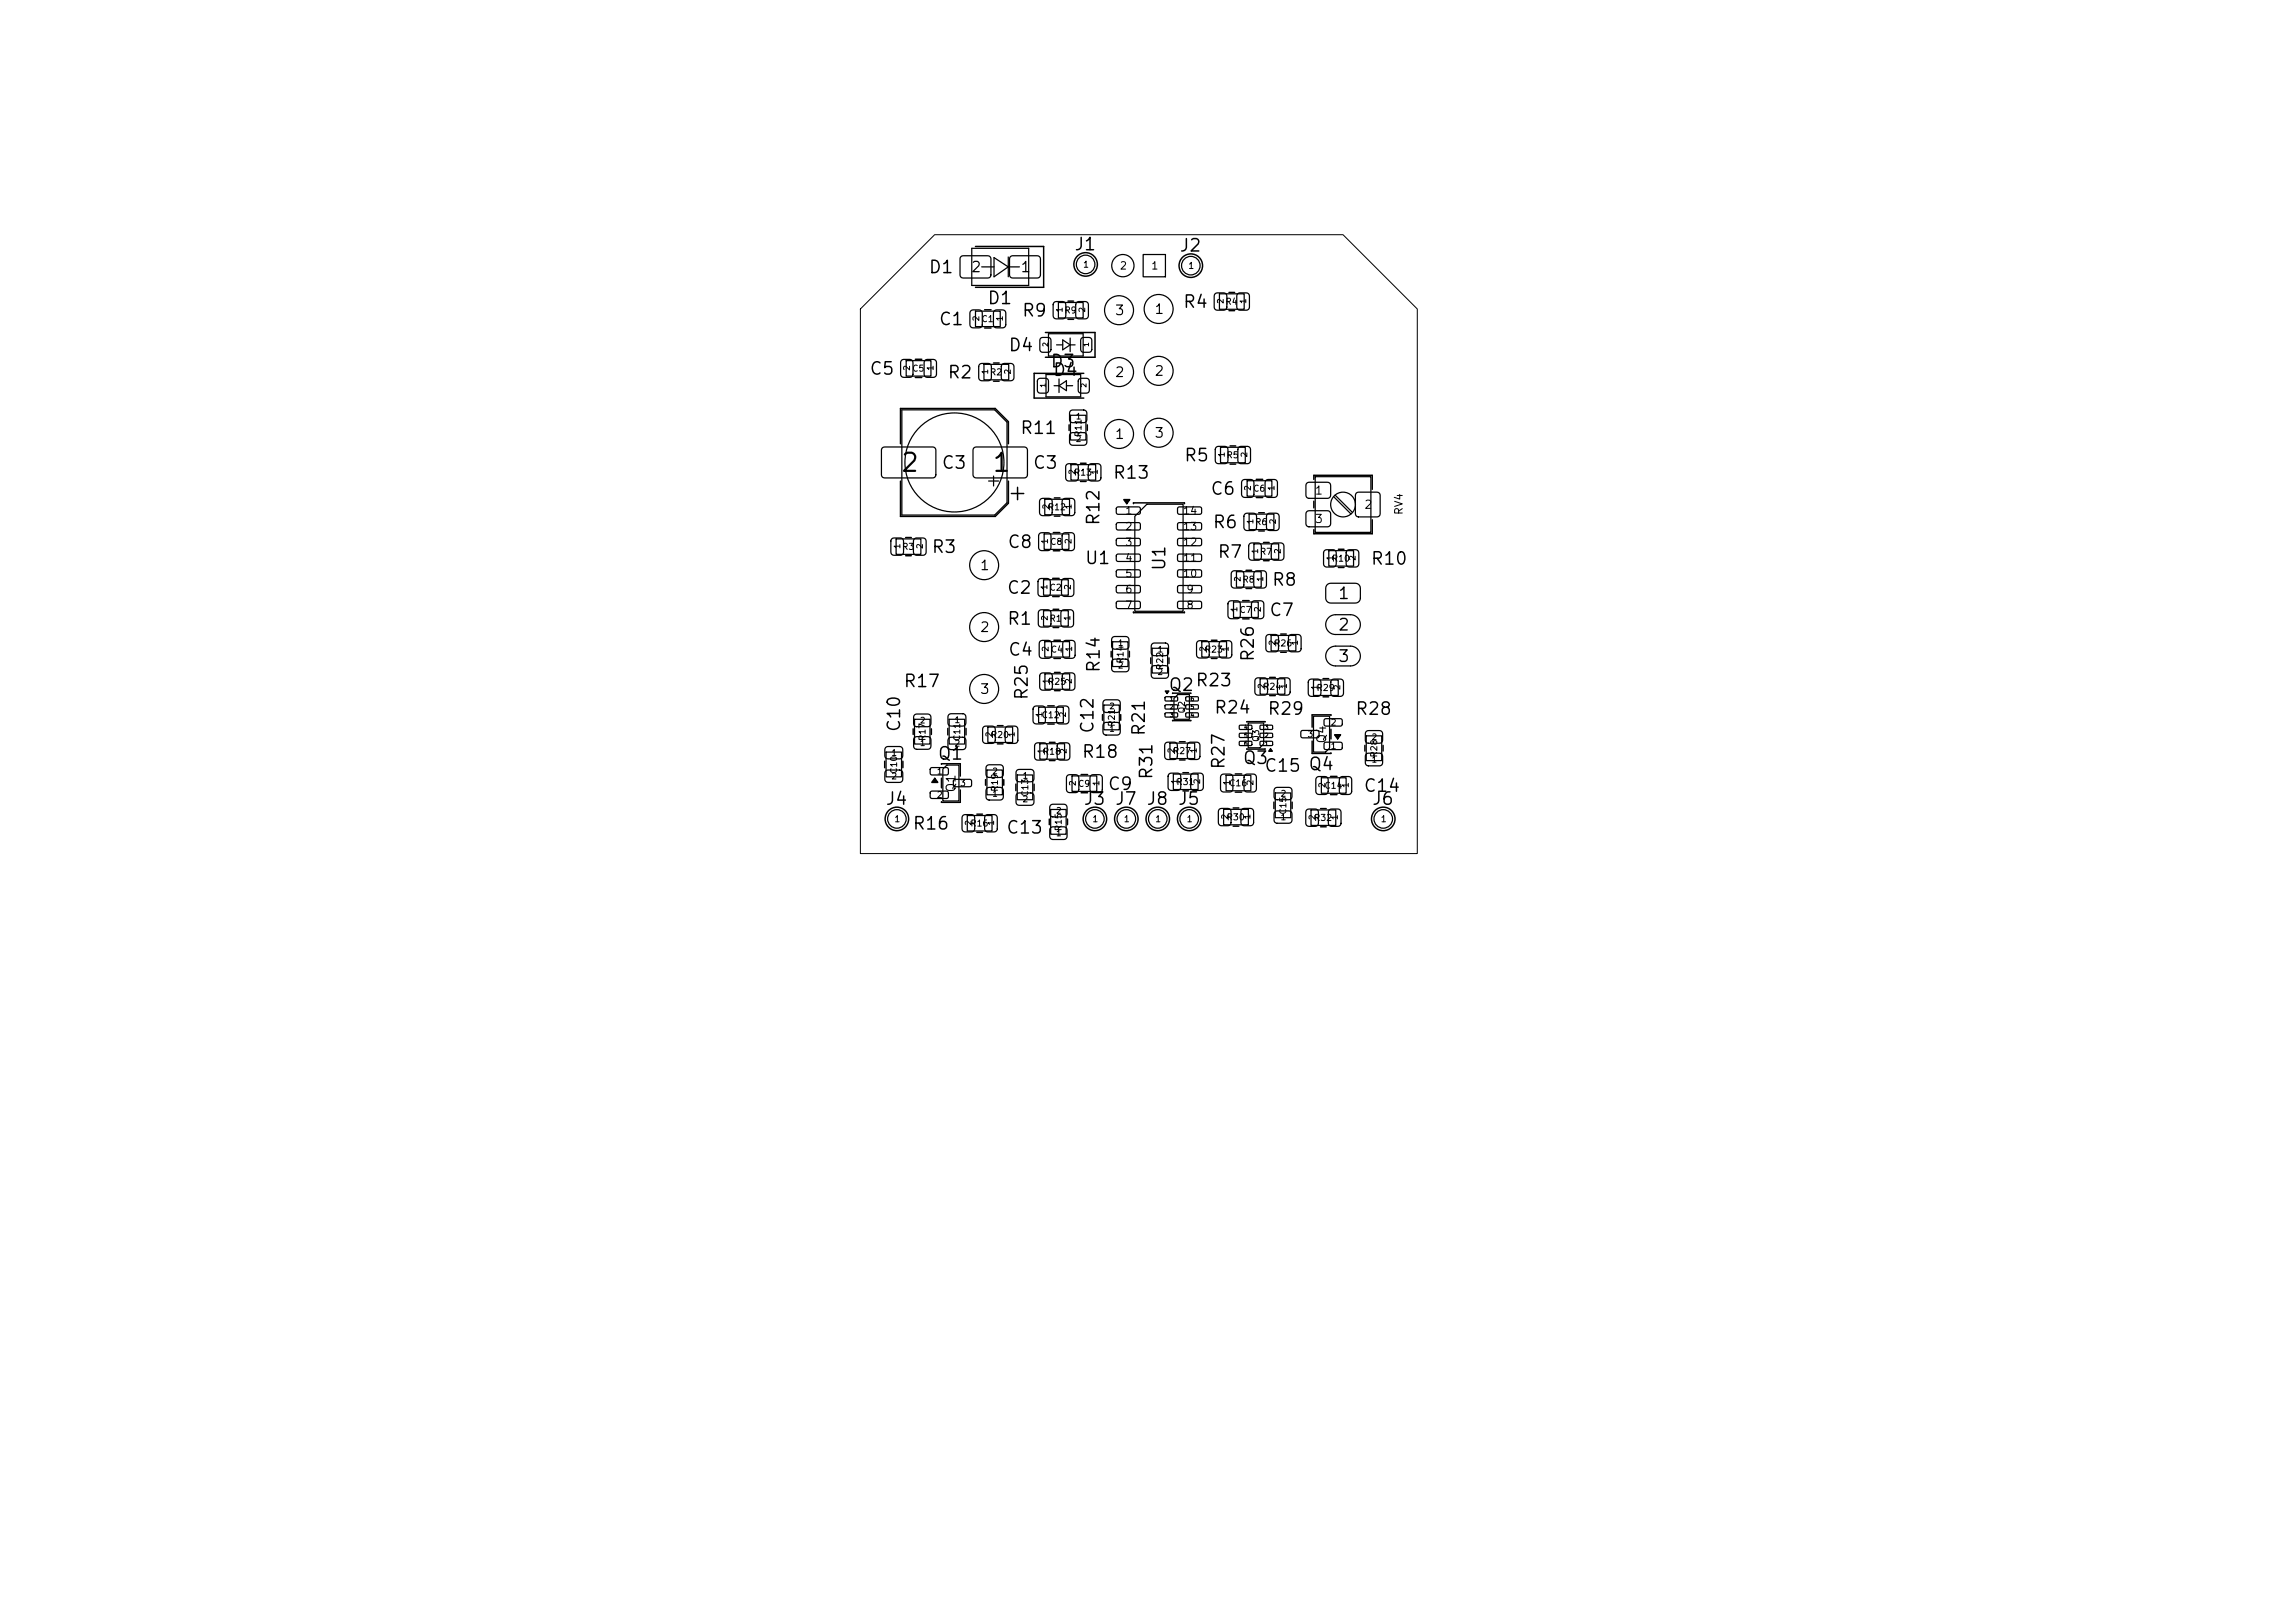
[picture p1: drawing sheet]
<svg xmlns="http://www.w3.org/2000/svg" width="297mm" height="210mm" viewBox="0 0 297 210" stroke-linecap="round" stroke-linejoin="round" font-family="sans-serif">
<defs><g id="words">
<g font-size="2.3">
<text x="116.4" y="61.6">2</text>
<text x="128.3" y="61.6">1</text>
</g>
<g font-size="1.6">
<text x="120.1" y="35.8">D1</text>
<text x="138.9" y="32.8">J1</text>
<text x="152.5" y="33">J2</text>
<text x="127.7" y="39.8">D1</text>
<text x="132.2" y="41.4">R9</text>
<text x="153" y="40.2">R4</text>
<text x="121.4" y="42.5">C1</text>
<text x="130.4" y="45.8">D4</text>
<text x="135.8" y="47.9">D3</text>
<text x="112.4" y="48.9">C5</text>
<text x="122.5" y="49.4">R2</text>
<text x="136.2" y="49.1">D4</text>
<text x="131.9" y="56.6">R11</text>
<text x="121.8" y="61.1">C3</text>
<text x="133.6" y="61.1">C3</text>
<text x="143.9" y="62.3">R13</text>
<text x="153.1" y="60.1">R5</text>
<text x="156.5" y="64.4">C6</text>
<text x="120.5" y="72">R3</text>
<text x="130.3" y="71.3">C8</text>
<text x="142.7" y="68.1" transform="rotate(-90 142.7 68.1)">R12</text>
<text x="156.8" y="68.8">R6</text>
<text x="130.2" y="77.2">C2</text>
<text x="140.3" y="73.4">U1</text>
<text x="151.2" y="74" transform="rotate(-90 151.2 74)">U1</text>
<text x="157.5" y="72.6">R7</text>
<text x="164.5" y="76.2">R8</text>
<text x="177.3" y="73.5">R10</text>
<text x="130.2" y="81.2">R1</text>
<text x="164.2" y="80.1">C7</text>
<text x="116.8" y="89.3">R17</text>
<text x="130.4" y="85.2">C4</text>
<text x="142.7" y="87.2" transform="rotate(-90 142.7 87.2)">R14</text>
<text x="151.1" y="89.8">Q2</text>
<text x="154.6" y="89.2">R23</text>
<text x="162.7" y="85.7" transform="rotate(-90 162.7 85.7)">R26</text>
<text x="116.9" y="94.8" transform="rotate(-90 116.9 94.8)">C10</text>
<text x="133.4" y="90.7" transform="rotate(-90 133.4 90.7)">R25</text>
<text x="141.9" y="95" transform="rotate(-90 141.9 95)">C12</text>
<text x="148.6" y="95.4" transform="rotate(-90 148.6 95.4)">R21</text>
<text x="157" y="92.7">R24</text>
<text x="163.9" y="92.9">R29</text>
<text x="175.3" y="92.9">R28</text>
<text x="121.3" y="98.7">Q1</text>
<text x="139.9" y="98.5">R18</text>
<text x="149.5" y="101" transform="rotate(-90 149.5 101)">R31</text>
<text x="158.9" y="99.7" transform="rotate(-90 158.9 99.7)">R27</text>
<text x="160.7" y="99.3">Q3</text>
<text x="163.5" y="100.3">C15 Q4</text>
<text x="114.5" y="104.5">J4</text>
<text x="118" y="107.8">R16</text>
<text x="140.1" y="104.5">J3 J7 J8 J5</text>
<text x="143.3" y="102.6">C9</text>
<text x="176.4" y="102.9">C14</text>
<text x="177.4" y="104.5">J6</text>
<text x="130.1" y="108.3">C13</text>
</g>
<g font-size="1.5">
<text x="173.1" y="77.9">1</text>
<text x="173.1" y="82">2</text>
<text x="173.1" y="86">3</text>
</g>
<g font-size="1.3">
<text x="125.6" y="35.6">2</text>
<text x="132" y="35.6">1</text>
</g>
<g font-size="1.2">
<text x="144.2" y="41.1">3</text>
<text x="149.3" y="40.9">1</text>
<text x="144.2" y="49.1">2</text>
<text x="149.3" y="48.9">2</text>
<text x="144.2" y="57.1">1</text>
<text x="149.3" y="57">3</text>
<text x="126.7" y="74.1">1</text>
<text x="126.7" y="82.1">2</text>
<text x="126.7" y="90.1">3</text>
<text x="171.9" y="96.3" transform="rotate(-90 171.9 96.3)">Q4</text>
<text x="123.9" y="102.6" transform="rotate(-90 123.9 102.6)">Q1</text>
</g>
<g font-size="1.1">
<text x="170.1" y="64.3">1</text>
<text x="170.1" y="67.9">3</text>
<text x="176.5" y="66.1">2</text>
</g>
<g font-size="1">
<text x="144.8" y="35.1">2</text>
<text x="148.9" y="35.1">1</text>
<text x="145.5" y="66.8">1</text>
<text x="145.5" y="68.8">2</text>
<text x="145.5" y="70.9">3</text>
<text x="153" y="70.9">12</text>
<text x="153" y="68.8">13</text>
<text x="153" y="66.8">14</text>
<text x="181.8" y="66.7" transform="rotate(-90 181.8 66.7)">RV4</text>
<text x="145.5" y="72.9">4</text>
<text x="145.5" y="74.9">5</text>
<text x="145.5" y="77">6</text>
<text x="153" y="74.9">10</text>
<text x="153" y="72.9">11</text>
<text x="153.5" y="77">9</text>
<text x="145.5" y="79">7</text>
<text x="153.5" y="79">8</text>
</g>
<g font-size=".8">
<text x="140.1" y="34.8">1</text>
<text x="153.7" y="35">1</text>
<text x="126.9" y="41.6" transform="rotate(-90 126.9 41.6)">2</text>
<text x="126.9" y="41.9">C1</text>
<text x="130" y="41.6" transform="rotate(-90 130 41.6)">1</text>
<text x="137.7" y="40.8">R9</text>
<text x="158.5" y="39.6">R4</text>
<text x="117.9" y="48.1" transform="rotate(-90 117.9 48.1)">2</text>
<text x="118" y="48.3">C5</text>
<text x="121" y="48.1" transform="rotate(-90 121 48.1)">1</text>
<text x="128" y="48.8">R2</text>
<text x="140.1" y="56.6" transform="rotate(-90 140.1 56.6)">R11</text>
<text x="158.7" y="59.5">R5</text>
<text x="138.9" y="61.7">R13</text>
<text x="162.1" y="63.6" transform="rotate(-90 162.1 63.6)">2</text>
<text x="162.1" y="63.8">C6</text>
<text x="165.1" y="63.6" transform="rotate(-90 165.1 63.6)">1</text>
<text x="116.7" y="71.3">R3</text>
<text x="135.5" y="66.2">R12</text>
<text x="135.8" y="70.5" transform="rotate(-90 135.8 70.5)">1</text>
<text x="135.8" y="70.7">C8</text>
<text x="138.8" y="70.5" transform="rotate(-90 138.8 70.5)">2</text>
<text x="162.4" y="68.1">R6</text>
<text x="163" y="72">R7</text>
<text x="135.7" y="76.4" transform="rotate(-90 135.7 76.4)">1</text>
<text x="135.8" y="76.6">C2</text>
<text x="138.8" y="76.4" transform="rotate(-90 138.8 76.4)">2</text>
<text x="160.7" y="75.6">R8</text>
<text x="172.3" y="72.9">R10</text>
<text x="135.8" y="80.6">R1</text>
<text x="160.3" y="79.3" transform="rotate(-90 160.3 79.3)">1</text>
<text x="160.3" y="79.5">C7</text>
<text x="163.3" y="79.3" transform="rotate(-90 163.3 79.3)">2</text>
<text x="164.8" y="83.8">R26</text>
<text x="135.6" y="88.8">R25</text>
<text x="135.9" y="84.4" transform="rotate(-90 135.9 84.4)">2</text>
<text x="135.9" y="84.6">C4</text>
<text x="138.9" y="84.4" transform="rotate(-90 138.9 84.4)">1</text>
<text x="145.6" y="85.9" transform="rotate(-90 145.6 85.9)">R14</text>
<text x="150.7" y="86.8" transform="rotate(-90 150.7 86.8)">R22</text>
<text x="155.9" y="84.6">R23</text>
<text x="163.4" y="89.4">R24</text>
<text x="170.3" y="89.6">R29</text>
<text x="120" y="95.9" transform="rotate(-90 120 95.9)">R17</text>
<text x="123.4" y="93.7">1</text>
<text x="124.4" y="95.9" transform="rotate(-90 124.4 95.9)">C11</text>
<text x="128.2" y="95.7">R20</text>
<text x="134.7" y="93.1">C12</text>
<text x="135.1" y="92.9" transform="rotate(-90 135.1 92.9)">1</text>
<text x="138.1" y="92.9" transform="rotate(-90 138.1 92.9)">2</text>
<text x="144.5" y="94.1" transform="rotate(-90 144.5 94.1)">R21</text>
<text x="153.5" y="92.4" transform="rotate(-90 153.5 92.4)">Q2</text>
<text x="169.1" y="95.6">3</text>
<text x="172.1" y="94.1">2</text>
<text x="115.3" y="98">1</text>
<text x="115.3" y="101">2</text>
<text x="116.3" y="100.2" transform="rotate(-90 116.3 100.2)">C10</text>
<text x="121.2" y="100.4">1</text>
<text x="123.4" y="96.8">2</text>
<text x="124.2" y="101.9">3</text>
<text x="132.3" y="101">1</text>
<text x="134.9" y="97.8">R18</text>
<text x="139.4" y="101.8" transform="rotate(-90 139.4 101.8)">2</text>
<text x="142.4" y="101.8" transform="rotate(-90 142.4 101.8)">1</text>
<text x="151.7" y="97.8">R27</text>
<text x="152.2" y="101.8">R31</text>
<text x="159" y="101.9">C16</text>
<text x="159.3" y="101.7" transform="rotate(-90 159.3 101.7)">1</text>
<text x="162.4" y="101.7" transform="rotate(-90 162.4 101.7)">2</text>
<text x="163.1" y="96.1" transform="rotate(-90 163.1 96.1)">Q3</text>
<text x="172.1" y="97.1">1</text>
<text x="178.4" y="98.1" transform="rotate(-90 178.4 98.1)">R28</text>
<text x="115.7" y="106.6">1</text>
<text x="121.2" y="103.4">2</text>
<text x="125.5" y="107.1">R16</text>
<text x="129.3" y="102.5" transform="rotate(-90 129.3 102.5)">R19</text>
<text x="132.3" y="104">2</text>
<text x="133.3" y="103.2" transform="rotate(-90 133.3 103.2)">C13</text>
<text x="137.6" y="107.6" transform="rotate(-90 137.6 107.6)">R15</text>
<text x="139.4" y="102">C9</text>
<text x="141.3" y="106.6">1</text>
<text x="145.4" y="106.6">1</text>
<text x="149.4" y="106.6">1</text>
<text x="153.5" y="106.6">1</text>
<text x="158.7" y="106.3">R30</text>
<text x="165.7" y="106.3">1</text>
<text x="165.7" y="103.3">2</text>
<text x="166.7" y="105.5" transform="rotate(-90 166.7 105.5)">C15</text>
<text x="170" y="106.4">R32</text>
<text x="171.3" y="102.3">C14</text>
<text x="171.7" y="102" transform="rotate(-90 171.7 102)">2</text>
<text x="174.7" y="102" transform="rotate(-90 174.7 102)">1</text>
<text x="178.6" y="106.6">1</text>
</g>
<g font-size=".7">
<text x="137.7" y="40.5" transform="rotate(-90 137.7 40.5)">1</text>
<text x="140.6" y="40.5" transform="rotate(-90 140.6 40.5)">2</text>
<text x="158.5" y="39.4" transform="rotate(-90 158.5 39.4)">2</text>
<text x="161.4" y="39.4" transform="rotate(-90 161.4 39.4)">1</text>
<text x="128" y="48.5" transform="rotate(-90 128 48.5)">1</text>
<text x="131" y="48.5" transform="rotate(-90 131 48.5)">2</text>
<text x="139.2" y="54.4">1</text>
<text x="139.2" y="57.4">2</text>
<text x="158.7" y="59.3" transform="rotate(-90 158.7 59.3)">1</text>
<text x="161.6" y="59.3" transform="rotate(-90 161.6 59.3)">2</text>
<text x="135.9" y="66" transform="rotate(-90 135.9 66)">2</text>
<text x="138.8" y="66" transform="rotate(-90 138.8 66)">1</text>
<text x="139.3" y="61.5" transform="rotate(-90 139.3 61.5)">2</text>
<text x="142.2" y="61.5" transform="rotate(-90 142.2 61.5)">1</text>
<text x="116.7" y="71.1" transform="rotate(-90 116.7 71.1)">1</text>
<text x="119.6" y="71.1" transform="rotate(-90 119.6 71.1)">2</text>
<text x="162.4" y="67.9" transform="rotate(-90 162.4 67.9)">1</text>
<text x="163" y="71.7" transform="rotate(-90 163 71.7)">1</text>
<text x="165.3" y="67.9" transform="rotate(-90 165.3 67.9)">2</text>
<text x="165.9" y="71.7" transform="rotate(-90 165.9 71.7)">2</text>
<text x="160.7" y="75.3" transform="rotate(-90 160.7 75.3)">2</text>
<text x="163.6" y="75.3" transform="rotate(-90 163.6 75.3)">1</text>
<text x="172.7" y="72.6" transform="rotate(-90 172.7 72.6)">1</text>
<text x="175.6" y="72.6" transform="rotate(-90 175.6 72.6)">2</text>
<text x="135.8" y="80.4" transform="rotate(-90 135.8 80.4)">2</text>
<text x="138.7" y="80.4" transform="rotate(-90 138.7 80.4)">1</text>
<text x="144.6" y="83.8">1</text>
<text x="165.2" y="83.6" transform="rotate(-90 165.2 83.6)">2</text>
<text x="168.1" y="83.6" transform="rotate(-90 168.1 83.6)">1</text>
<text x="135.9" y="88.6" transform="rotate(-90 135.9 88.6)">1</text>
<text x="138.9" y="88.6" transform="rotate(-90 138.9 88.6)">2</text>
<text x="144.6" y="86.7">2</text>
<text x="149.7" y="84.6">1</text>
<text x="149.7" y="87.5">2</text>
<text x="156.2" y="84.4" transform="rotate(-90 156.2 84.4)">2</text>
<text x="159.2" y="84.4" transform="rotate(-90 159.2 84.4)">1</text>
<text x="163.8" y="89.2" transform="rotate(-90 163.8 89.2)">2</text>
<text x="166.7" y="89.2" transform="rotate(-90 166.7 89.2)">1</text>
<text x="170.7" y="89.4" transform="rotate(-90 170.7 89.4)">1</text>
<text x="173.6" y="89.4" transform="rotate(-90 173.6 89.4)">2</text>
<text x="119" y="93.8">2</text>
<text x="128.6" y="95.4" transform="rotate(-90 128.6 95.4)">2</text>
<text x="131.5" y="95.4" transform="rotate(-90 131.5 95.4)">1</text>
<text x="143.5" y="94.9">1</text>
<text x="143.5" y="91.9">2</text>
<text x="177.4" y="95.9">2</text>
<text x="119" y="96.7">1</text>
<text x="128.3" y="100.4">2</text>
<text x="135.3" y="97.6" transform="rotate(-90 135.3 97.6)">1</text>
<text x="138.2" y="97.6" transform="rotate(-90 138.2 97.6)">2</text>
<text x="152.1" y="97.5" transform="rotate(-90 152.1 97.5)">2</text>
<text x="152.6" y="101.5" transform="rotate(-90 152.6 101.5)">1</text>
<text x="155" y="97.5" transform="rotate(-90 155 97.5)">1</text>
<text x="155.5" y="101.5" transform="rotate(-90 155.5 101.5)">2</text>
<text x="177.4" y="98.8">1</text>
<text x="125.9" y="106.9" transform="rotate(-90 125.9 106.9)">2</text>
<text x="128.3" y="103.3">1</text>
<text x="128.8" y="106.9" transform="rotate(-90 128.8 106.9)">1</text>
<text x="136.6" y="105.5">2</text>
<text x="159.1" y="106.1" transform="rotate(-90 159.1 106.1)">2</text>
<text x="162" y="106.1" transform="rotate(-90 162 106.1)">1</text>
<text x="170.4" y="106.2" transform="rotate(-90 170.4 106.2)">2</text>
<text x="173.3" y="106.2" transform="rotate(-90 173.3 106.2)">1</text>
<text x="136.6" y="108.4">1</text>
</g>
<g font-size=".6">
<text x="135.8" y="44.9" transform="rotate(-90 135.8 44.9)">2</text>
<text x="141.1" y="44.9" transform="rotate(-90 141.1 44.9)">1</text>
<text x="135.5" y="50.2" transform="rotate(-90 135.5 50.2)">1</text>
<text x="140.7" y="50.2" transform="rotate(-90 140.7 50.2)">2</text>
</g>
<g font-size=".5">
<text x="151.3" y="90.8">1</text>
<text x="151.3" y="91.9">2</text>
<text x="151.3" y="92.9">3</text>
<text x="154" y="92.9">4</text>
<text x="154" y="91.9">5</text>
<text x="154" y="90.8">6</text>
<text x="160.9" y="94.5">4</text>
<text x="160.9" y="95.6">5</text>
<text x="163.6" y="95.6">2</text>
<text x="163.6" y="94.5">3</text>
<text x="160.9" y="96.6">6</text>
<text x="163.6" y="96.6">1</text>
</g>
</g></defs>
<g fill="none" stroke="#000" stroke-width=".16">
<path d="M124.4 33.2l.2-.1h3.2a.4 .4 0 0 1 .4 .4v2.1a.4 .4 0 0 1-.4 .4h-3.2a.4 .4 0 0 1-.4-.4v-2.1zM125.8 32.1h7.3v4.8h-7.3zM127 34.5h1.6M128.6 33.3l1.9 1.2-1.9 1.3zM130.5 34.5h1.4M130.5 33.3v2.5M130.8 33.2l.2-.1h3.2a.4 .4 0 0 1 .4 .4v2.1a.4 .4 0 0 1-.4 .4h-3.2a.4 .4 0 0 1-.4-.4v-2.1zM136.4 39.1l.3-.1h.8a.4 .4 0 0 1 .4 .4v1.5a.4 .4 0 0 1-.4 .4h-.8a.4 .4 0 0 1-.4-.4v-1.5zM137 39.1h3.2v2h-3.2zM139.3 39.1l.3-.1h.9a.4 .4 0 0 1 .4 .4v1.5a.4 .4 0 0 1-.4 .4h-.9a.4 .4 0 0 1-.4-.4v-1.5zM147.9 32.9h2.9v2.9h-2.9zM157.2 38l.3-.1h.9a.4 .4 0 0 1 .4 .4v1.4a.4 .4 0 0 1-.4 .4h-.9a.4 .4 0 0 1-.4-.4v-1.4z"/>
<path d="M157.8 38h3.2v2h-3.2zM160.2 38l.3-.1h.8a.4 .4 0 0 1 .4 .4v1.4a.4 .4 0 0 1-.4 .4h-.8a.4 .4 0 0 1-.4-.4v-1.4zM114.2 58l.3-.2h6.2a.4 .4 0 0 1 .4 .4v3.2a.4 .4 0 0 1-.4 .4h-6.2a.4 .4 0 0 1-.4-.4v-3.2zM116.7 46.6l.2-.1h.9a.4 .4 0 0 1 .4 .4v1.5a.4 .4 0 0 1-.4 .4h-.9a.4 .4 0 0 1-.4-.4v-1.5zM116.7 53h12l1.6 1.6v10.4l-1.6 1.6h-12zM117.3 46.7h3.2v2h-3.2zM119.7 46.6l.3-.1h.8a.4 .4 0 0 1 .4 .4v1.5a.4 .4 0 0 1-.4 .4h-.8a.4 .4 0 0 1-.4-.4v-1.5zM125.6 40.2l.3-.1h.8a.4 .4 0 0 1 .4 .4v1.5a.4 .4 0 0 1-.4 .4h-.8a.4 .4 0 0 1-.4-.4v-1.5zM126 58l.3-.2h6.3a.4 .4 0 0 1 .4 .4v3.2a.4 .4 0 0 1-.4 .4h-6.3a.4 .4 0 0 1-.4-.4v-3.2zM126.2 40.3h3.2v2h-3.2zM126.8 47.1l.3-.1h.8a.4 .4 0 0 1 .4 .4v1.5a.4 .4 0 0 1-.4 .4h-.8a.4 .4 0 0 1-.4-.4v-1.5zM127.3 47.1h3.2v2h-3.2z"/>
<path d="M128.7 40.2l.3-.1h.8a.4 .4 0 0 1 .4 .4v1.5a.4 .4 0 0 1-.4 .4h-.8a.4 .4 0 0 1-.4-.4v-1.5zM129.7 47.1l.3-.1h.8a.4 .4 0 0 1 .4 .4v1.5a.4 .4 0 0 1-.4 .4h-.8a.4 .4 0 0 1-.4-.4v-1.5zM134.4 49.1l.2-.2h.7a.36 .36 0 0 1 .4 .4v1.2a.36 .36 0 0 1-.4 .4h-.7a.36 .36 0 0 1-.4-.4v-1.2zM134.7 43.8l.2-.1h.7a.36 .36 0 0 1 .4 .3v1.2a.36 .36 0 0 1-.4 .4h-.7a.36 .36 0 0 1-.3-.4v-1.2zM135.4 48.5h4.5v2.9h-4.5zM135.7 43.2h4.5v2.9h-4.5zM136.4 49.9h.6M136.7 44.6h.8M137 49v1.8M137 49.9l1-.6v1.2zM137.5 44l1 .6-1 .7zM138 49.9h.8"/>
<path d="M138.5 44.6h.6M138.5 43.7v1.8M138.5 53.2l.3-.1h1.5a.4 .4 0 0 1 .4 .4v.8a.4 .4 0 0 1-.4 .4h-1.5a.4 .4 0 0 1-.4-.4v-.8zM138.5 56.1l.3-.1h1.5a.4 .4 0 0 1 .4 .4v.8a.4 .4 0 0 1-.4 .4h-1.5a.4 .4 0 0 1-.4-.4v-.8zM138.5 53.7h2v3.2h-2zM139.6 49.1l.3-.2h.7a.36 .36 0 0 1 .4 .4v1.2a.36 .36 0 0 1-.4 .4h-.7a.36 .36 0 0 1-.4-.4v-1.2zM140 43.8l.2-.1h.7a.36 .36 0 0 1 .4 .3v1.2a.36 .36 0 0 1-.4 .4h-.7a.36 .36 0 0 1-.3-.4v-1.2zM157.4 57.9l.3-.1h.8a.4 .4 0 0 1 .4 .4v1.4a.4 .4 0 0 1-.4 .4h-.8a.4 .4 0 0 1-.4-.4v-1.4zM158 57.9h3.2v2h-3.2zM160.3 57.9l.3-.1h.8a.4 .4 0 0 1 .4 .4v1.4a.4 .4 0 0 1-.4 .4h-.8a.4 .4 0 0 1-.4-.4v-1.4zM115.4 69.7l.3-.1h.8a.4 .4 0 0 1 .4 .4v1.5a.4 .4 0 0 1-.4 .4h-.8a.4 .4 0 0 1-.4-.4v-1.5zM116 69.7h3.2v2h-3.2z"/>
<path d="M118.3 69.7l.3-.1h.9a.4 .4 0 0 1 .4 .4v1.5a.4 .4 0 0 1-.4 .4h-.9a.4 .4 0 0 1-.4-.4v-1.5zM127.9 62.2h1.3M128.6 61.6v1.3M134.4 75l.3-.1h.8a.4 .4 0 0 1 .4 .4v1.5a.4 .4 0 0 1-.4 .4h-.8a.4 .4 0 0 1-.4-.4v-1.5zM134.5 79l.3-.1h.8a.4 .4 0 0 1 .4 .4v1.4a.4 .4 0 0 1-.4 .4h-.8a.4 .4 0 0 1-.4-.4v-1.4zM134.5 69l.3-.1h.8a.4 .4 0 0 1 .4 .4v1.6a.4 .4 0 0 1-.4 .4h-.8a.4 .4 0 0 1-.4-.4v-1.6zM134.6 64.6l.3-.1h.9a.4 .4 0 0 1 .4 .4v1.4a.4 .4 0 0 1-.4 .4h-.9a.4 .4 0 0 1-.4-.4v-1.4zM135 79h3.3v2h-3.3zM135 75h3.3v2h-3.3zM135.1 69.1h3.2v2h-3.2zM135.2 64.6h3.2v2h-3.2zM137.4 79l.3-.1h.8a.4 .4 0 0 1 .4 .4v1.4a.4 .4 0 0 1-.4 .4h-.8a.4 .4 0 0 1-.4-.4v-1.4z"/>
<path d="M137.5 75l.3-.1h.8a.4 .4 0 0 1 .4 .4v1.5a.4 .4 0 0 1-.4 .4h-.8a.4 .4 0 0 1-.4-.4v-1.5zM137.6 64.6l.3-.1h.8a.4 .4 0 0 1 .4 .4v1.4a.4 .4 0 0 1-.4 .4h-.8a.4 .4 0 0 1-.4-.4v-1.4zM137.6 69l.3-.1h.8a.4 .4 0 0 1 .4 .4v1.6a.4 .4 0 0 1-.4 .4h-.8a.4 .4 0 0 1-.4-.4v-1.6zM138 60.1l.3-.1h.9a.4 .4 0 0 1 .4 .4v1.4a.4 .4 0 0 1-.4 .4h-.9a.4 .4 0 0 1-.4-.4v-1.4zM138.6 60.1h3.2v2h-3.2zM141 60.1l.2-.1h.9a.4 .4 0 0 1 .4 .4v1.4a.4 .4 0 0 1-.4 .4h-.9a.4 .4 0 0 1-.4-.4v-1.4zM144.5 65.7l.2-.1h2.7l.2 .2v.6l-.3 .1h-2.7l-.1-.2zM144.5 67.7l.2-.1h2.7l.2 .3v.5l-.3 .2h-2.7l-.1-.3zM144.5 69.7h.2h2.7l.2 .2v.6l-.3 .1h-2.7l-.1-.2zM144.5 71.8l.2-.1h2.7l.2 .2v.6l-.3 .2-2.7-.1-.1-.2zM144.5 73.8l.2-.1h2.7l.2 .3v.5l-.3 .2h-2.7l-.1-.3zM144.5 75.8h.2h2.7l.2 .2v.6l-.3 .1h-2.7l-.1-.2z"/>
<path d="M144.5 77.9l.2-.1h2.7l.2 .2v.6l-.3 .2-2.7-.1-.1-.2zM146.9 66.8l1.5-1.6h4.7v13.9h-6.2zM152.5 77.9l.1-.1h2.8l.1 .2v.6l-.2 .2-2.8-.1-.1-.2zM152.5 75.8h.1h2.8l.1 .2v.6l-.2 .1h-2.8l-.1-.2zM152.5 73.8l.1-.1h2.8l.1 .3v.5l-.2 .2h-2.8l-.1-.3zM152.5 71.8l.1-.1h2.8l.1 .2v.6l-.2 .2-2.8-.1-.1-.2zM152.5 69.7h.1h2.8l.1 .2v.6l-.2 .1h-2.8l-.1-.2zM152.5 67.7l.1-.1h2.8l.1 .3v.5l-.2 .2h-2.8l-.1-.3zM152.5 65.7l.1-.1h2.8l.1 .2v.6l-.2 .1h-2.8l-.1-.2zM159 77.9l.3-.2h.8a.4 .4 0 0 1 .4 .4v1.6a.4 .4 0 0 1-.4 .4h-.8a.4 .4 0 0 1-.4-.4v-1.6zM159.4 74l.3-.1h.9a.4 .4 0 0 1 .4 .4v1.4a.4 .4 0 0 1-.4 .4h-.9a.4 .4 0 0 1-.4-.4v-1.4zM159.6 77.9h3.2v2h-3.2z"/>
<path d="M160 74h3.2v2h-3.2zM160.8 62.2l.3-.2h.8a.4 .4 0 0 1 .4 .4v1.6a.4 .4 0 0 1-.4 .4h-.8a.4 .4 0 0 1-.4-.4v-1.6zM161.1 66.5l.3-.1h.8a.4 .4 0 0 1 .4 .4v1.4a.4 .4 0 0 1-.4 .4h-.8a.4 .4 0 0 1-.4-.4v-1.4zM161.4 62.2h3.2v2h-3.2zM161.7 66.5h3.2v2h-3.2zM161.7 70.4l.3-.2h.8a.4 .4 0 0 1 .4 .4v1.5a.4 .4 0 0 1-.4 .4h-.8a.4 .4 0 0 1-.4-.4v-1.5zM162.1 77.9l.3-.2h.8a.4 .4 0 0 1 .4 .4v1.6a.4 .4 0 0 1-.4 .4h-.8a.4 .4 0 0 1-.4-.4v-1.6zM162.3 70.4h3.2v2h-3.2zM162.4 74l.3-.1h.8a.4 .4 0 0 1 .4 .4v1.4a.4 .4 0 0 1-.4 .4h-.8a.4 .4 0 0 1-.4-.4v-1.4zM163.8 62.2l.3-.2h.8a.4 .4 0 0 1 .4 .4v1.6a.4 .4 0 0 1-.4 .4h-.8a.4 .4 0 0 1-.4-.4v-1.6zM164 66.5l.3-.1h.8a.4 .4 0 0 1 .4 .4v1.4a.4 .4 0 0 1-.4 .4h-.8a.4 .4 0 0 1-.4-.4v-1.4zM164.6 70.4l.3-.2h.9a.4 .4 0 0 1 .4 .4v1.5a.4 .4 0 0 1-.4 .4h-.9a.4 .4 0 0 1-.4-.4v-1.5z"/>
<path d="M169.1 62.5l.3-.1h2.4a.4 .4 0 0 1 .4 .4v1.3a.4 .4 0 0 1-.4 .4h-2.4a.4 .4 0 0 1-.4-.4v-1.3zM169.1 66.2l.3-.1h2.4a.4 .4 0 0 1 .4 .4v1.3a.4 .4 0 0 1-.4 .4h-2.4a.4 .4 0 0 1-.4-.4v-1.3zM170.2 61.7h7.2v7.2h-7.2zM171.4 71.2l.3-.1h.8a.4 .4 0 0 1 .4 .4v1.5a.4 .4 0 0 1-.4 .4h-.8a.4 .4 0 0 1-.4-.4v-1.5zM171.8 75.6l.4-.1h3.2a.64 .64 0 0 1 .6 .6v1.3a.64 .64 0 0 1-.6 .6h-3.2a.64 .64 0 0 1-.6-.6v-1.3zM171.9 79.9l.7-.3 2.2-.1a1.28 1.28 0 0 1 1.2 1.3 1.28 1.28 0 0 1-1.2 1.3h-2a1.28 1.28 0 0 1-1.1-.8 1.28 1.28 0 0 1 .2-1.4zM172 71.3h3.2v2h-3.2zM172.6 64.3l2.2 2.2M172.8 64.1l2.2 2.2M174.3 71.2l.3-.1h.8a.4 .4 0 0 1 .4 .4v1.5a.4 .4 0 0 1-.4 .4h-.8a.4 .4 0 0 1-.4-.4v-1.5zM175.5 63.8l.3-.1h2.4a.4 .4 0 0 1 .4 .4v2.4a.4 .4 0 0 1-.4 .4h-2.4a.4 .4 0 0 1-.4-.4v-2.4zM114.6 96.7l.3-.1h1.5a.4 .4 0 0 1 .4 .4v.8a.4 .4 0 0 1-.4 .4h-1.5a.4 .4 0 0 1-.4-.4v-.8z"/>
<path d="M114.6 99.8l.3-.2h1.5a.4 .4 0 0 1 .4 .4v.8a.4 .4 0 0 1-.4 .4h-1.5a.4 .4 0 0 1-.4-.4v-.8zM114.7 97.3h2v3.2h-2zM118.3 95.4l.3-.1h1.5a.4 .4 0 0 1 .4 .4v.9a.4 .4 0 0 1-.4 .4h-1.5a.4 .4 0 0 1-.4-.4v-.9zM118.3 92.5l.3-.1h1.5a.4 .4 0 0 1 .4 .4v.8a.4 .4 0 0 1-.4 .4h-1.5a.4 .4 0 0 1-.4-.4v-.8zM118.4 93.1h2v3.2h-2zM120.4 99.4l.2-.1h2l.1 .3v.5l-.2 .2h-2l-.1-.3zM122 99.5l.5-.5h1.6v4.6h-2.1zM122.8 92.5l.3-.1h1.5a.4 .4 0 0 1 .4 .4v.8a.4 .4 0 0 1-.4 .4h-1.5a.4 .4 0 0 1-.4-.4v-.8zM122.8 95.5l.3-.1h1.5a.4 .4 0 0 1 .4 .4v.8a.4 .4 0 0 1-.4 .4h-1.5a.4 .4 0 0 1-.4-.4v-.8zM122.8 93.1h2v3.2h-2zM127.3 94.1l.3-.1h.8a.4 .4 0 0 1 .4 .4v1.4a.4 .4 0 0 1-.4 .4h-.8a.4 .4 0 0 1-.4-.4v-1.4zM127.7 99.1l.3-.1h1.4a.4 .4 0 0 1 .4 .4v.8a.4 .4 0 0 1-.4 .4h-1.4a.4 .4 0 0 1-.4-.4v-.8z"/>
<path d="M127.7 99.6h2v3.2h-2zM127.8 94.1h3.2v2h-3.2zM130.2 94.1l.3-.1h.8a.4 .4 0 0 1 .4 .4v1.4a.4 .4 0 0 1-.4 .4h-.8a.4 .4 0 0 1-.4-.4v-1.4zM131.6 99.7l.3-.1h1.5a.4 .4 0 0 1 .4 .4v.8a.4 .4 0 0 1-.4 .4h-1.5a.4 .4 0 0 1-.4-.4v-.8zM133.8 91.5l.3-.1h.8a.4 .4 0 0 1 .4 .4v1.5a.4 .4 0 0 1-.4 .4h-.8a.4 .4 0 0 1-.4-.4v-1.5zM134 96.2l.3-.1h.8a.4 .4 0 0 1 .4 .4v1.5a.4 .4 0 0 1-.4 .4h-.8a.4 .4 0 0 1-.4-.4v-1.5zM134.4 91.5h3.2v2h-3.2zM134.6 96.2h3.2v2h-3.2zM134.6 83l.3-.1h.8a.4 .4 0 0 1 .4 .4v1.5a.4 .4 0 0 1-.4 .4h-.8a.4 .4 0 0 1-.4-.4v-1.5zM134.7 87.2l.2-.1h.9a.4 .4 0 0 1 .4 .4v1.4a.4 .4 0 0 1-.4 .4h-.9a.4 .4 0 0 1-.4-.4v-1.4zM135.2 83h3.2v2h-3.2zM135.2 87.2h3.2v2h-3.2z"/>
<path d="M136.8 91.5l.3-.1h.8a.4 .4 0 0 1 .4 .4v1.5a.4 .4 0 0 1-.4 .4h-.8a.4 .4 0 0 1-.4-.4v-1.5zM136.9 96.2l.3-.1h.9a.4 .4 0 0 1 .4 .4v1.5a.4 .4 0 0 1-.4 .4h-.9a.4 .4 0 0 1-.4-.4v-1.5zM137.6 87.2l.3-.1h.8a.4 .4 0 0 1 .4 .4v1.4a.4 .4 0 0 1-.4 .4h-.8a.4 .4 0 0 1-.4-.4v-1.4zM137.6 83l.3-.1h.8a.4 .4 0 0 1 .4 .4v1.5a.4 .4 0 0 1-.4 .4h-.8a.4 .4 0 0 1-.4-.4v-1.5zM142.9 93.6l.2-.1h1.5a.4 .4 0 0 1 .4 .4v.8a.4 .4 0 0 1-.4 .4h-1.5a.4 .4 0 0 1-.4-.4v-.8zM142.9 90.7l.2-.2h1.5a.4 .4 0 0 1 .4 .4v.9a.4 .4 0 0 1-.4 .4h-1.5a.4 .4 0 0 1-.4-.4v-.9zM142.9 91.2h2v3.2h-2zM144 82.5l.3-.1h1.4a.4 .4 0 0 1 .4 .4v.8a.4 .4 0 0 1-.4 .4h-1.4a.4 .4 0 0 1-.4-.4v-.8zM144 85.4l.3-.1h1.4a.4 .4 0 0 1 .4 .4v.8a.4 .4 0 0 1-.4 .4h-1.4a.4 .4 0 0 1-.4-.4v-.8zM144 83h2v3.2h-2zM149.1 83.3l.3-.1h1.4a.4 .4 0 0 1 .4 .4v.8a.4 .4 0 0 1-.4 .4h-1.4a.4 .4 0 0 1-.4-.4v-.8zM149.1 86.2l.3-.1h1.4a.4 .4 0 0 1 .4 .4v.9a.4 .4 0 0 1-.4 .4h-1.4a.4 .4 0 0 1-.4-.4v-.9z"/>
<path d="M149.1 83.9h2v3.2h-2zM150.8 90.2h1.5l.1 .4-.1 .1h-1.5v-.1zM150.8 91.2h1.5l.1 .5-.1 .1-1.5-.1v-.1zM150.8 92.3l1.5-.1 .1 .5-.1 .1h-1.5v-.1zM150.8 96.2l.3-.2h.9a.4 .4 0 0 1 .4 .4v1.5a.4 .4 0 0 1-.4 .4h-.9a.4 .4 0 0 1-.4-.4v-1.5zM151.4 96.2h3.2v2h-3.2zM151.9 90.4l.5-.5h1.5v3.2h-2zM153.5 92.3l1.5-.1 .1 .5-.2 .1h-1.4l-.1-.1zM153.5 91.2h1.5l.1 .5-.2 .1-1.4-.1-.1-.1zM153.5 90.2h1.5l.1 .4-.2 .1h-1.4l-.1-.1zM153.8 96.2l.2-.2h.9a.4 .4 0 0 1 .4 .4v1.5a.4 .4 0 0 1-.4 .4h-.9a.4 .4 0 0 1-.4-.4v-1.5zM155 83l.2-.1h.9a.4 .4 0 0 1 .4 .4v1.4a.4 .4 0 0 1-.4 .4h-.9a.4 .4 0 0 1-.4-.4v-1.4z"/>
<path d="M155.5 83h3.2v2h-3.2zM157.9 83l.3-.1h.8a.4 .4 0 0 1 .4 .4v1.4a.4 .4 0 0 1-.4 .4h-.8a.4 .4 0 0 1-.4-.4v-1.4zM160.4 93.9l1.5-.1 .1 .5-.1 .1h-1.4l-.1-.1zM160.4 94.9h1.5l.1 .4-.1 .1h-1.4l-.1-.1zM160.4 96l1.5-.1 .1 .5-.1 .1h-1.4l-.1-.2zM161.5 93.6h2v2.7l-.5 .5h-1.5zM162.5 87.8l.3-.1h.8a.4 .4 0 0 1 .4 .4v1.4a.4 .4 0 0 1-.4 .4h-.8a.4 .4 0 0 1-.4-.4v-1.4zM163.1 87.8h3.2v2h-3.2zM163.1 96l1.5-.1 .1 .5-.1 .1h-1.5v-.2zM163.1 94.9h1.5l.1 .4-.1 .1h-1.5v-.1zM163.1 93.9l1.5-.1 .1 .5-.1 .1h-1.5v-.1zM163.9 82.2l.3-.1h.9a.4 .4 0 0 1 .4 .4v1.4a.4 .4 0 0 1-.4 .4h-.9a.4 .4 0 0 1-.4-.4v-1.4z"/>
<path d="M164.5 82.2h3.2v2h-3.2zM165.4 87.8l.3-.1h.9a.4 .4 0 0 1 .4 .4v1.4a.4 .4 0 0 1-.4 .4h-.9a.4 .4 0 0 1-.4-.4v-1.4zM166.9 82.2l.2-.1h.9a.4 .4 0 0 1 .4 .4v1.4a.4 .4 0 0 1-.4 .4h-.9a.4 .4 0 0 1-.4-.4v-1.4zM168.4 94.6l.2-.1h2l.1 .3v.5l-.2 .2h-2l-.2-.3zM169.4 88l.3-.1h.8a.4 .4 0 0 1 .4 .4v1.4a.4 .4 0 0 1-.4 .4h-.8a.4 .4 0 0 1-.4-.4v-1.4zM170 92.7h2.1v4.1l-.6 .5h-1.5zM170 88h3.2v2h-3.2zM171.4 96.1l.2-.1 2 .1 .1 .2v.5l-.2 .2h-2l-.2-.2zM171.4 93.1l.2-.1h2l.1 .2v.6l-.2 .2-2-.1-.2-.2zM171.9 84l.7-.4h2.2a1.28 1.28 0 0 1 1.2 1.3 1.28 1.28 0 0 1-1.2 1.3h-2a1.28 1.28 0 0 1-1.1-.8 1.28 1.28 0 0 1 .2-1.4zM172.3 88l.3-.1h.9a.4 .4 0 0 1 .4 .4v1.4a.4 .4 0 0 1-.4 .4h-.9a.4 .4 0 0 1-.4-.4v-1.4zM176.8 97.6l.3-.1h1.4a.4 .4 0 0 1 .4 .4v.8a.4 .4 0 0 1-.4 .4h-1.4a.4 .4 0 0 1-.4-.4v-.8z"/>
<path d="M176.8 94.7l.3-.2h1.4a.4 .4 0 0 1 .4 .4v.9a.4 .4 0 0 1-.4 .4h-1.4a.4 .4 0 0 1-.4-.4v-.9zM176.8 95.2h2v3.2h-2zM120.4 102.4h.2h2l.1 .2v.6l-.2 .1h-2l-.1-.2zM123.4 100.9l.2-.1 2 .1 .1 .2v.6l-.2 .1h-2l-.1-.2zM124.6 105.5l.3-.1h.8a.4 .4 0 0 1 .4 .4v1.4a.4 .4 0 0 1-.4 .4h-.8a.4 .4 0 0 1-.4-.4v-1.4zM125.2 105.5h3.2v2h-3.2zM127.5 105.5l.3-.1h.9a.4 .4 0 0 1 .4 .4v1.4a.4 .4 0 0 1-.4 .4h-.9a.4 .4 0 0 1-.4-.4v-1.4zM127.7 102l.3-.1h1.4a.4 .4 0 0 1 .4 .4v.8a.4 .4 0 0 1-.4 .4h-1.4a.4 .4 0 0 1-.4-.4v-.8zM131.6 102.7l.3-.1h1.5a.4 .4 0 0 1 .4 .4v.8a.4 .4 0 0 1-.4 .4h-1.5a.4 .4 0 0 1-.4-.4v-.8zM131.6 100.3h2v3.2h-2zM136 107.1l.2-.1h1.5a.4 .4 0 0 1 .4 .4v.8a.4 .4 0 0 1-.4 .4h-1.5a.4 .4 0 0 1-.4-.4v-.8zM136 104.2l.2-.1h1.5a.4 .4 0 0 1 .4 .4v.8a.4 .4 0 0 1-.4 .4h-1.5a.4 .4 0 0 1-.4-.4v-.8z"/>
<path d="M136 104.7h2v3.2h-2zM138.1 100.4l.3-.2h.8a.4 .4 0 0 1 .4 .4v1.6a.4 .4 0 0 1-.4 .4h-.8a.4 .4 0 0 1-.4-.4v-1.6zM138.7 100.4h3.2v2h-3.2zM141.2 100.4l.3-.2h.8a.4 .4 0 0 1 .4 .4v1.6a.4 .4 0 0 1-.4 .4h-.8a.4 .4 0 0 1-.4-.4v-1.6zM151.3 100.2l.3-.2h.8a.4 .4 0 0 1 .4 .4v1.5a.4 .4 0 0 1-.4 .4h-.8a.4 .4 0 0 1-.4-.4v-1.5zM151.8 100.2h3.2v2h-3.2zM154.2 100.2l.3-.2h.8a.4 .4 0 0 1 .4 .4v1.5a.4 .4 0 0 1-.4 .4h-.8a.4 .4 0 0 1-.4-.4v-1.5zM157.8 104.7l.3-.1h.8a.4 .4 0 0 1 .4 .4v1.4a.4 .4 0 0 1-.4 .4h-.8a.4 .4 0 0 1-.4-.4v-1.4zM158.1 100.3l.3-.1h.8a.4 .4 0 0 1 .4 .4v1.5a.4 .4 0 0 1-.4 .4h-.8a.4 .4 0 0 1-.4-.4v-1.5zM158.4 104.7h3.2v2h-3.2zM158.7 100.3h3.2v2h-3.2zM160.7 104.7l.3-.1h.8a.4 .4 0 0 1 .4 .4v1.4a.4 .4 0 0 1-.4 .4h-.8a.4 .4 0 0 1-.4-.4v-1.4z"/>
<path d="M161.1 100.3l.3-.1h.8a.4 .4 0 0 1 .4 .4v1.5a.4 .4 0 0 1-.4 .4h-.8a.4 .4 0 0 1-.4-.4v-1.5zM165 105l.3-.1h1.5a.4 .4 0 0 1 .4 .4v.8a.4 .4 0 0 1-.4 .4h-1.5a.4 .4 0 0 1-.4-.4v-.8zM165 102l.3-.1h1.5a.4 .4 0 0 1 .4 .4v.8a.4 .4 0 0 1-.4 .4h-1.5a.4 .4 0 0 1-.4-.4v-.8zM165 102.6h2v3.2h-2zM169.1 104.8l.3-.1h.8a.4 .4 0 0 1 .4 .4v1.4a.4 .4 0 0 1-.4 .4h-.8a.4 .4 0 0 1-.4-.4v-1.4zM169.7 104.8h3.2v2h-3.2zM170.4 100.6l.3-.1h.8a.4 .4 0 0 1 .4 .4v1.5a.4 .4 0 0 1-.4 .4h-.8a.4 .4 0 0 1-.4-.4v-1.5zM171 100.6h3.2v2h-3.2zM172 104.8l.3-.1h.8a.4 .4 0 0 1 .4 .4v1.4a.4 .4 0 0 1-.4 .4h-.8a.4 .4 0 0 1-.4-.4v-1.4zM173.4 100.6l.3-.1h.8a.4 .4 0 0 1 .4 .4v1.5a.4 .4 0 0 1-.4 .4h-.8a.4 .4 0 0 1-.4-.4v-1.5z"/>
<circle cx="140.5" cy="34.2" r="1.2"/>
<circle cx="145.3" cy="34.4" r="1.44"/>
<circle cx="149.9" cy="40" r="1.87"/>
<circle cx="154.1" cy="34.4" r="1.2"/>
<circle cx="123.5" cy="59.8" r="6.4"/>
<circle cx="144.8" cy="48.1" r="1.87"/>
<circle cx="144.8" cy="40.1" r="1.87"/>
<circle cx="144.8" cy="56.2" r="1.87"/>
<circle cx="149.9" cy="48" r="1.87"/>
<circle cx="149.9" cy="56" r="1.87"/>
<circle cx="127.4" cy="73.1" r="1.87"/>
<circle cx="173.8" cy="65.3" r="1.6"/>
<circle cx="127.4" cy="81.1" r="1.87"/>
<circle cx="127.4" cy="89.1" r="1.87"/>
<circle cx="116.1" cy="106" r="1.2"/>
<circle cx="141.7" cy="106" r="1.2"/>
<circle cx="145.8" cy="106" r="1.2"/>
<circle cx="149.8" cy="106" r="1.2"/>
<circle cx="153.9" cy="106" r="1.2"/>
<circle cx="179" cy="106" r="1.2"/>
</g>
<path d="M111.3 40l9.7-9.6h52.8l9.6 9.6v70.4h-72.1z" fill="none" stroke="#000" stroke-width=".13"/>
<g fill="none" stroke="#000" stroke-width=".19">
<path d="M126.2 31.9h8.9v5.3h-8.9M138.2 39h.7M159 37.8h.8M116.5 57.4v-4.5h12.3l1.7 1.7v2.8M118.5 46.5h.8M118.5 48.8h.8M127.4 40.1h.9M127.4 42.4h.9M128.6 47h.7M128.6 49.3h.7M135.3 43h6.4v3.2h-6.4M138.2 41.3h.7"/>
<path d="M138.4 55v.7M139.8 59.9h.8M140.3 48.3h-6.5v3.2h6.5M140.7 55v.7M159 40.2h.8M159.2 57.7h.7M116.5 62.3v4.5h12.3l1.7-1.7v-2.8M117.2 69.6h.7M117.2 71.9h.7M130.9 63.9h1.6M131.7 63.1v1.6M136.2 74.8h.9"/>
<path d="M136.2 77.2h.9M136.3 78.8h.7M136.3 68.9h.8M136.3 71.3h.8M136.4 64.4h.8M136.4 66.8h.8M139.8 62.3h.8M145.4 64.6h.8l-.4 .6zM146.7 65.2v-.1h6.6v.1M146.7 79.2v.1h6.6v-.1M159.2 60.1h.7M160.8 77.7h.9"/>
<path d="M161.3 73.8h.7M161.3 76.2h.7M162.6 62h.8M162.6 64.4h.8M162.9 66.3h.7M162.9 68.7h.7M163.5 70.2h.7M163.5 72.5h.7M170 62v-.5h7.6v1.8M170 64.9v.8M173.2 71.1h.7M173.2 73.4h.7"/>
<path d="M177.6 67.3v1.8h-7.6v-.6M114.5 98.5v.8M116.8 98.5v.8M118.2 94.3v.7M120.5 94.3v.7M121.8 98.9v-.1h2.5v1.6M122.7 94.3v.8M125 94.3v.8M129.1 93.9h.7M129.1 96.3h.7M135.6 91.3h.8M135.6 93.7h.8"/>
<path d="M135.8 96.1h.7M135.8 98.4h.7M136.3 81.2h.7M136.4 82.8h.8M136.4 85.2h.8M136.5 87h.7M136.5 89.4h.7M142.7 92.5v.7M143.8 84.3v.7M145 92.5v.7M146.2 84.3v.7M148.9 85.1v.7"/>
<path d="M150.8 89.4h.5l-.3 .3zM151.3 85.1v.7M151.7 89.7h2.4M151.7 93.2h2.4M152.6 96h.8M152.6 98.3h.8M153.1 100h.7M156.8 82.8h.7M156.8 85.2h.7M160.8 80.1h.9M161.4 93.4h2.3M161.4 96.9h2.3"/>
<path d="M164.3 87.7h.7M164.3 90h.7M164.4 96.9l.2 .3h-.4zM165.7 82h.8M165.7 84.4h.8M169.8 95.9v1.6h2.4v-.1M171.2 87.8h.7M171.2 90.2h.7M172.2 92.6v-.1h-2.4v1.6M172.2 94.4v1.2M172.7 95.1h.8l-.4 .5zM176.6 96.5v.7"/>
<path d="M179 96.5v.7M121 100.7l.4 .5h-.8zM121.8 100.7v1.2M124.3 102.2v1.6h-2.5v-.1M126.4 105.3h.7M126.4 107.7h.7M127.5 100.9v.7M129.9 100.9v.7M131.5 101.5v.8M133.8 101.5v.8M135.8 106v.7M138.1 106v.7"/>
<path d="M139.9 100.2h.9M139.9 102.6h.9M153.1 102.3h.7M159.6 104.5h.7M159.6 106.9h.7M159.9 100.1h.8M159.9 102.5h.8M164.9 103.8v.8M167.2 103.8v.8M170.9 104.6h.7M170.9 107h.7M172.2 100.5h.8"/>
<path d="M172.2 102.8h.8"/>
<circle cx="140.5" cy="34.2" r="1.52"/>
<circle cx="154.1" cy="34.4" r="1.52"/>
<circle cx="116.1" cy="106" r="1.52"/>
<circle cx="141.7" cy="106" r="1.52"/>
<circle cx="145.8" cy="106" r="1.52"/>
<circle cx="149.8" cy="106" r="1.52"/>
<circle cx="153.9" cy="106" r="1.52"/>
<circle cx="179" cy="106" r="1.52"/>
</g>
<path d="M145.4 64.6h.8l-.4 .6zM150.8 89.4h.5l-.3 .3zM164.4 96.9l.2 .3h-.4zM172.7 95.1h.8l-.4 .5zM121 100.7l.4 .5h-.8z" fill="#000"/>
<use href="#words"/>
</svg>
